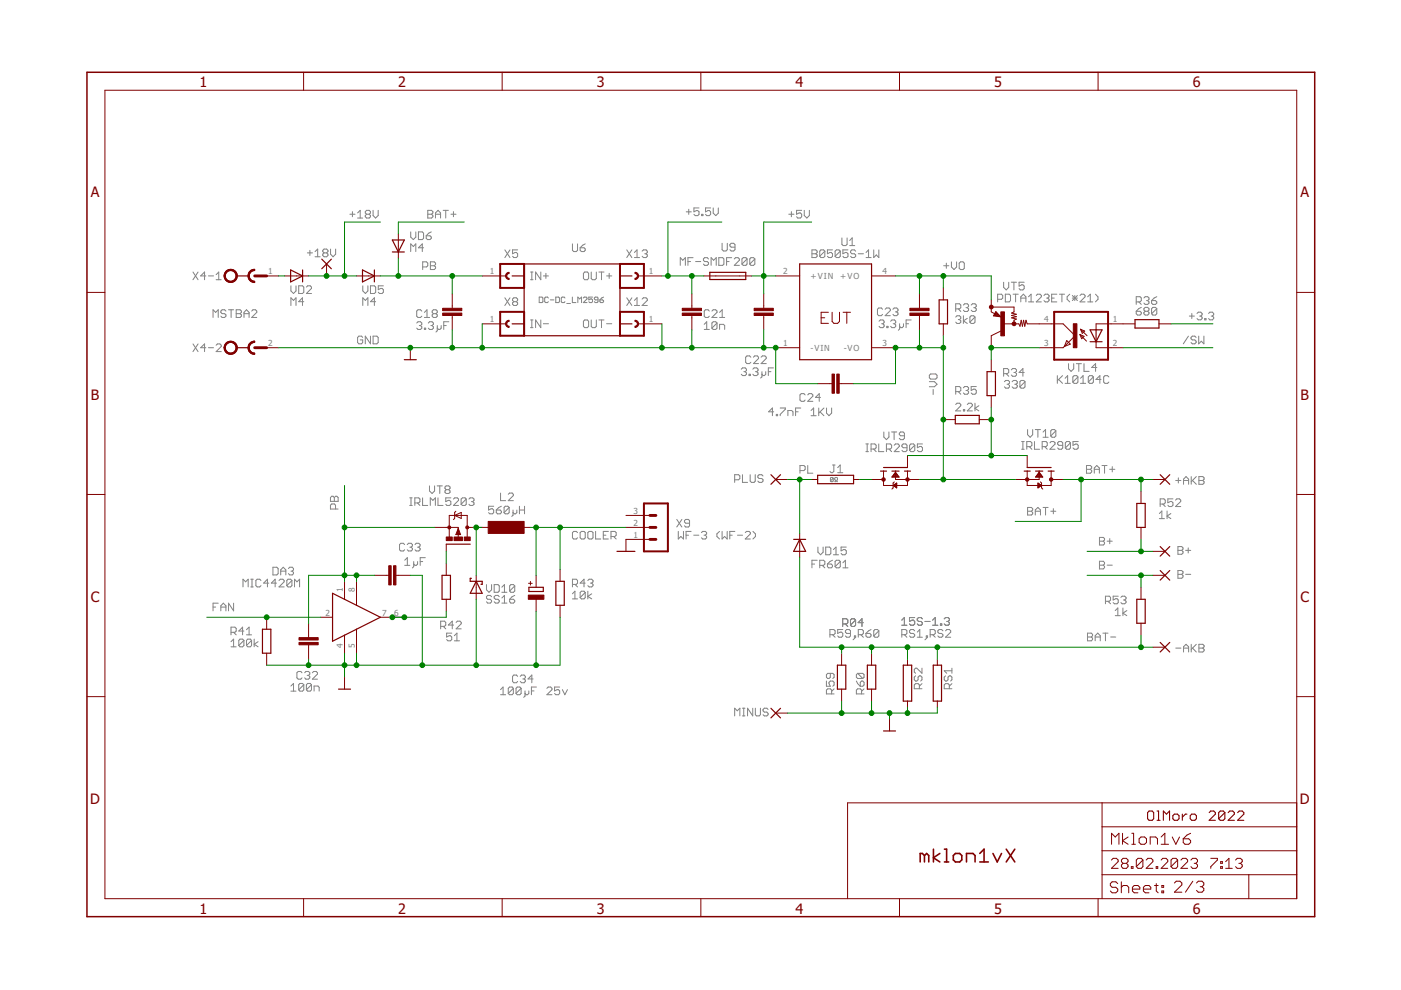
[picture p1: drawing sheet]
<svg xmlns="http://www.w3.org/2000/svg" width="297mm" height="210mm" viewBox="0 0 297 210" stroke-linecap="round" stroke-linejoin="round" font-family="sans-serif">
<defs><g id="words">
<g font-size="3.7" fill="#800000">
<text x="42.3" y="18.5">1</text>
<text x="84.4" y="18.5">2</text>
<text x="126.5" y="18.5">3</text>
<text x="168.7" y="18.5">4</text>
<text x="210.8" y="18.5">5</text>
<text x="252.9" y="18.5">6</text>
<text x="19.2" y="41.9">A</text>
<text x="275.7" y="41.9">A</text>
<text x="19.3" y="84.7">B</text>
<text x="275.8" y="84.7">B</text>
<text x="19.2" y="127.6">C</text>
<text x="275.7" y="127.6">C</text>
<text x="19.1" y="170.4">D</text>
<text x="275.6" y="170.4">D</text>
<text x="42.3" y="193.7">1</text>
<text x="84.4" y="193.7">2</text>
<text x="126.5" y="193.7">3</text>
<text x="168.7" y="193.7">4</text>
<text x="210.8" y="193.7">5</text>
<text x="252.9" y="193.7">6</text>
</g>
<g font-size="2.1" fill="#808080">
<text x="56.9" y="58.1">1</text>
<text x="103.8" y="58.1">1</text>
<text x="137.6" y="58.1">1</text>
<text x="166" y="58.1">2</text>
<text x="171.9" y="59.3">+VIN +VO</text>
<text x="187.1" y="58.1">4</text>
<text x="103.8" y="68.3">1</text>
<text x="137.6" y="68.3">1</text>
<text x="221.4" y="68.3">4</text>
<text x="235.9" y="68.3">1</text>
<text x="56.9" y="73.4">2</text>
<text x="166" y="73.4">1</text>
<text x="171.9" y="74.5">-VIN</text>
<text x="178.9" y="74.5">-VO</text>
<text x="187.1" y="73.4">3</text>
<text x="221.4" y="73.4">3</text>
<text x="235.9" y="73.4">2</text>
<text x="134.3" y="108.9">3</text>
<text x="134.3" y="111.5">2</text>
<text x="134.3" y="114">1</text>
<text x="72.7" y="125.4" transform="rotate(-90 72.7 125.4)">1</text>
<text x="75.2" y="125.4" transform="rotate(-90 75.2 125.4)">8</text>
<text x="69" y="130.5">2</text>
<text x="81" y="130.5">7</text>
<text x="83.6" y="130.5">6</text>
<text x="72.7" y="137.5" transform="rotate(-90 72.7 137.5)">4</text>
<text x="75.2" y="137.5" transform="rotate(-90 75.2 137.5)">5</text>
</g>
</g></defs>
<g fill="none" stroke="#808080" stroke-width=".21">
<path d="M40.9 57.7l1.1 1.6M42 57.7l-1.1 1.6M43.6 58.5h-1.1l.9-.8v1.6M44.2 58.5h1.1M45.8 58.2l.6-.5v1.6M45.8 59.3h1.1M65.2 53.6h1.1M65.7 53.1v1.1M66.8 53.3l.6-.5v1.6M66.8 54.4h1.1M68.7 53.6h.6M68.7 53.6l-.3 .3v.3l.3 .2h.6l.2-.2v-.3l-.2-.3"/>
<path d="M68.7 53.6l-.3-.3v-.2l.3-.3h.6l.2 .3v.2l-.2 .3M70.1 52.8v1.1l.5 .5 .6-.5v-1.1M74.2 45.4h1.1M74.7 44.9v1.1M75.8 46.2h1.1M75.8 45.1l.6-.5v1.6M77.7 45.4l-.3-.3v-.2l.3-.3h.6l.2 .3v.2l-.2 .3M77.7 45.4l-.3 .3v.3l.3 .2h.6l.2-.2v-.3l-.2-.3M77.7 45.4h.6M79.1 44.6v1.1l.5 .5 .6-.5v-1.1M87.1 49.2v1.1l.5 .5 .6-.5v-1.1M87.1 53.3v-1.6l.5 .6 .6-.6v1.6"/>
<path d="M88.7 49.2h.8l.3 .2v1.1l-.3 .3h-.8zM89.6 56.6h.8l.3-.3v-.5l-.3-.3h-.8v1.6M89.8 52.5h-1.1l.8-.8v1.6M90.4 50h.8l.2 .3v.2l-.2 .3h-.6l-.2-.3zM90.7 44.6h.8l.3 .3v.2l-.3 .3 .3 .3v.3l-.3 .2h-.8zM90.7 45.4h.8M91.2 55.5h.9l.3 .3v.3l-.3 .2 .3 .3v.3l-.3 .2h-.9zM91.2 56.3h.9M91.4 49.2l-.5 .2-.5 .6M92.3 46.2v-1.1l.6-.5 .5 .5v1.1M92.3 45.4h1.1M94 44.6h1.1"/>
<path d="M94.5 44.6v1.6M95.6 45.4h1.1M96.1 44.9v1.1M107 53l1.1 1.6M108.1 53l-1.1 1.6M109.7 53h-1v.8l.5-.3h.3l.2 .3v.5l-.2 .3h-.6l-.2-.3M112.5 59.3h.5M112.5 57.7h.5M112.8 57.7v1.6M114.7 57.7v1.6l-1.1-1.6v1.6M115.2 58.5h1.1M115.7 58v1"/>
<path d="M121.4 51.7v1.4l.2 .2h.6l.2-.2v-1.4M123 52.5h.8l.3 .3v.3l-.3 .2h-.5l-.3-.2zM123.7 58l.3-.3h.5l.3 .3v1l-.3 .3h-.5l-.3-.3zM124.1 51.7l-1.1 .8M125.3 57.7v1.3l.3 .3h.6l.2-.3v-1.3M127 57.7h1.1M127.5 57.7v1.6M128.6 58.5h1.1M129.2 58v1M132.9 53l1.1 1.6M134 53l-1.1 1.6M134.5 54.6h1.1"/>
<path d="M134.5 53.5l.6-.5v1.6M136.1 53.3l.3-.3h.6l.2 .3v.2l-.2 .3M136.7 53.8h.3M137 53.8l.2 .3v.2l-.2 .3h-.6l-.3-.3M144.2 56.3v-1.7l.6 .6 .5-.6v1.7M145.5 44.9h1.1M145.9 55.5h.5M146 44.4v1M146.9 54.6h-1v1.7M147.5 55.5h1.1M148.2 44.1h-1.1v.8l.6-.3h.2l.3 .3v.5l-.3 .3h-.5l-.3-.3M148.8 45.4h.2v.3h-.2z"/>
<path d="M150.2 54.9l-.3-.3h-.5l-.3 .3v.3l.3 .3h.5l.3 .2v.3l-.3 .3h-.5l-.3-.3M150.7 44.1h-1.1v.8l.5-.3h.3l.3 .3v.5l-.3 .3h-.5l-.3-.3M150.8 56.3v-1.7l.5 .6 .5-.6v1.7M151.2 44.1v1.1l.6 .5 .5-.5v-1.1M152.4 54.6h.8l.3 .3v1.1l-.3 .3h-.8zM153.1 51.6v1.3l.3 .3h.5l.3-.3v-1.3M154.1 55.5h.5M155.1 54.6h-1v1.7M155.7 54.9l.3-.3h.5l.3 .3v.3l-1.1 1.1h1.1M155.8 52.4h-.8l-.3-.3v-.2l.3-.3h.6l.2 .3v1l-.2 .3h-.6l-.3-.3M158.4 54.9l-1.1 1.1M158.4 54.9l-.3-.3h-.5l-.3 .3v1.1"/>
<path d="M158.4 54.9v1.1l-.3 .3h-.5l-.3-.3M160 54.9l-1 1.1M160 54.9l-.2-.3h-.6l-.2 .3v1.1M160 54.9v1.1l-.2 .3h-.6l-.2-.3M167.2 45.4h1.1M167.8 44.9v1.1M170 44.6h-1.1v.8l.5-.3h.3l.3 .3v.6l-.3 .2h-.6l-.2-.2M170.5 44.6v1.1l.6 .5 .5-.5v-1.1M172.1 53h.9l.2 .3v.2l-.2 .3 .2 .3v.2l-.2 .3h-.9zM172.1 53.8h.9M174.9 53.3l-.3-.3h-.5l-.3 .3v1M174.9 53.3v1l-.3 .3h-.5l-.3-.3"/>
<path d="M174.9 53.3l-1.1 1M176.5 53h-1.1v.8l.6-.3h.2l.3 .3v.5l-.3 .3h-.5l-.3-.3M178.2 53.3l-.3-.3h-.6l-.2 .3v1M178.2 53.3v1l-.3 .3h-.6l-.2-.3M178.2 53.3l-1.1 1M178.5 50.4v1.4l.3 .3h.5l.3-.3v-1.4M179.8 53h-1.1v.8l.5-.3h.3l.3 .3v.5l-.3 .3h-.5l-.3-.3M180.1 52.1h1.1M180.1 51l.6-.6v1.7M181.4 53.3l-.3-.3h-.5l-.3 .3v.2l.3 .3h.5l.3 .3v.2l-.3 .3h-.5l-.3-.3M182 53.8h1.1M183.6 54.6h1.1"/>
<path d="M183.6 53.5l.5-.5v1.6M185.3 53v1.6l.5-.5 .5 .5v-1.6M200.1 56.3h1.1M200.6 55.8v1.1M201.7 55.5v1.1l.6 .5 .5-.5v-1.1M203.6 55.5h.6l.2 .3v1.1l-.2 .2h-.6l-.2-.2v-1.1zM212.8 59.8v1.1l.5 .6 .6-.6v-1.1M214.4 59.8h1.1M215 59.8v1.7M217.1 59.8h-1v.9l.5-.3h.3l.2 .3v.5l-.2 .3h-.6l-.2-.3M40.9 72.9l1.1 1.6M42 72.9l-1.1 1.6"/>
<path d="M43.6 73.7h-1.1l.9-.8v1.6M44.2 73.7h1.1M45.2 67.3v-1.6l.5 .5 .6-.5v1.6M45.8 73.2l.3-.3h.5l.3 .3v.3l-1.1 1h1.1M47.9 66l-.3-.3h-.5l-.3 .3v.2l.3 .3h.5l.3 .3v.2l-.3 .3h-.5l-.3-.3M48.5 65.7h1M49 65.7v1.6M50.1 65.7h.8l.3 .3v.2l-.3 .3 .3 .3v.2l-.3 .3h-.8zM50.1 66.5h.8M51.7 67.3v-1.1l.6-.5 .5 .5v1.1M51.7 66.5h1.1M53.4 66l.2-.3h.6l.2 .3v.2l-1 1.1h1"/>
<path d="M61.7 60.6v1.1l.5 .5 .6-.5v-1.1M61.7 64.8v-1.7l.5 .6 .6-.6v1.7M63.3 60.6h.8l.3 .3v1.1l-.3 .2h-.8zM64.4 64h-1.1l.8-.9v1.7M65 60.9l.2-.3h.6l.2 .3v.3l-1 1h1M76.9 71.5l-.3-.2h-.5l-.3 .2v1.1l.3 .3h.5l.3-.3v-.5h-.5M76.9 60.6v1.1l.6 .5 .5-.5v-1.1M76.9 64.8v-1.7l.6 .6 .5-.6v1.7M78.5 60.6h.9l.3 .3v1.1l-.3 .2h-.9zM78.5 71.3v1.6l-1.1-1.6v1.6M79.1 71.3h.8l.3 .2v1.1l-.3 .3h-.8zM79.7 64h-1.2l.9-.9v1.7"/>
<path d="M81.3 60.6h-1.1v.8l.5-.2h.3l.3 .2v.6l-.3 .2h-.5l-.3-.2M88.3 68.5l.3-.3h.6l.2 .3v.3l-.2 .2M88.9 69h.3M89.2 69l.2 .3v.3l-.2 .2h-.6l-.3-.2M89.4 66l-.2-.3h-.6l-.3 .3v1l.3 .3h.6l.2-.3M90 69.6h.3v.2h-.3zM90 67.3h1.1M90 66.2l.5-.5v1.6M90.8 68.5l.3-.3h.5l.3 .3v.3l-.3 .2M91.4 69h.2M91.6 69l.3 .3v.3l-.3 .2h-.5l-.3-.2M91.9 66.5l-.3-.3v-.2l.3-.3h.5l.3 .3v.2l-.3 .3"/>
<path d="M91.9 66.5l-.3 .3v.2l.3 .3h.5l.3-.3v-.2l-.3-.3M91.9 66.5h.5M92.7 69v1.1l-.3 .3M93.5 69v.6l-.2 .2h-.3l-.3-.2M94.1 69h.5M95.2 68.2h-1.1v1.6M107 63.1l1.1 1.7M108.1 63.1l-1.1 1.7M108.9 64h.6M108.9 64l-.2 .2v.3l.2 .3h.6l.2-.3v-.3l-.2-.2M108.9 64l-.2-.3v-.3l.2-.3h.6l.2 .3v.3l-.2 .3M112.5 67.8h.5"/>
<path d="M112.5 69.5h.5M112.8 67.8v1.7M114.3 63h.6l.2 .2v.8l-.2 .2h-.6zM114.7 67.8v1.7l-1.1-1.7v1.7M115.2 68.6h1.1M116.3 63.2l-.2-.2h-.4l-.2 .2v.8l.2 .2h.4l.2-.2M116.7 63.6h.7M117.8 63h.6l.2 .2v.8l-.2 .2h-.6zM119.8 63.2l-.2-.2h-.4l-.2 .2v.8l.2 .2h.4l.2-.2M120.2 64.3h.7M121.3 63v1.2h.8M122.5 64.2v-1.2l.4 .4 .4-.4v1.2"/>
<path d="M123.7 63.2l.2-.2h.4l.2 .2v.2l-.8 .8h.8M124 67.8h.5l.3 .3v1.1l-.3 .3h-.5l-.3-.3v-1.1zM125.3 67.8v1.4l.3 .3h.6l.2-.3v-1.4M125.6 63h-.8v.6l.4-.2 .4 .2v.4l-.2 .2h-.4l-.2-.2M126.8 63.6h-.6l-.2-.2 .2-.4h.4l.2 .2v.8l-.2 .2h-.4l-.2-.2M127 67.8h1.1M127.2 63.6h.6l.2 .4-.2 .2h-.4l-.2-.2zM127.5 67.8v1.7M128 63l-.8 .6M128.6 68.6h1.1M132.9 63.1l1.1 1.7M134 63.1l-1.1 1.7"/>
<path d="M134.5 64.8h1.1M134.5 63.7l.6-.6v1.7M136.1 63.4l.3-.3h.6l.2 .3v.3l-1.1 1.1h1.1M149.3 69.8h1.1M149.3 68.8l.5-.6v1.6M150.4 66l-.3-.3h-.5l-.3 .3v1l.3 .3h.5l.3-.3M150.9 66l.3-.3h.5l.3 .3v.2l-1.1 1.1h1.1M152 68.5v1.1l-.3 .2h-.5l-.3-.2M152 68.5l-.3-.3h-.5l-.3 .3v1.1M152 68.5l-1.1 1.1M152.6 69.8v-1h.8l.2 .2v.8M152.6 67.3h1"/>
<path d="M152.6 66.2l.5-.5v1.6M157.2 78.3l.2-.3h.6l.3 .3v.2l-.3 .3M157.7 78.8h.3M158 78.8l.3 .3v.3l-.3 .2h-.6l-.2-.2M158.8 79.4h.3v.2h-.3zM159.2 75.7l-.3-.2h-.5l-.3 .2v1.1l.3 .3h.5l.3-.3M159.6 78.3l.3-.3h.5l.3 .3v.2l-.3 .3M159.7 75.7l.3-.2h.5l.3 .2v.3l-1.1 1.1h1.1M160.2 78.8h.2M160.4 78.8l.3 .3v.3l-.3 .2h-.5l-.3-.2M161.4 75.7l.2-.2h.6l.3 .2v.3l-1.1 1.1h1.1M161.5 78.8v1.1l-.2 .3"/>
<path d="M162.3 78.8v.6l-.2 .2h-.3l-.3-.2M162.9 78.8h.5M164 78h-1.1v1.6M186.4 68.1l.2-.3h.6l.3 .3v.3l-.3 .2M186.9 68.6h.3M187.1 65.6l-.2-.3h-.6l-.3 .3v1.1l.3 .2h.6l.2-.2M187.2 68.6l.3 .3v.3l-.3 .3h-.6l-.2-.3M187.7 65.6l.2-.3h.6l.3 .3v.2l-1.1 1.1h1.1M188 69.2h.3v.3h-.3zM188.8 68.1l.3-.3h.6l.2 .3v.3l-.2 .2M189.3 65.6l.3-.3h.5l.3 .3v.2l-.3 .3M189.4 68.6h.3"/>
<path d="M189.7 68.6l.2 .3v.3l-.2 .3h-.6l-.3-.3M189.8 66.1h.3M190.1 66.1l.3 .3v.3l-.3 .2h-.5l-.3-.2M190.7 68.6v1.1l-.2 .3M191.6 68.6v.6l-.3 .3h-.3l-.3-.3M192.1 68.6h.5M193.2 67.8h-1.1v1.7M197.3 79.3h1.1l.3 .3v.5l-.3 .3h-1.1l-.3-.3v-.5zM202.6 65.5h.8l.3-.3v-.5l-.3-.3h-.8v1.6M202.6 67.2l.3-.2h.5l.3 .2v.3l-.3 .3M203.2 67.8h.2M203.2 65.5l.5 .5"/>
<path d="M203.4 67.8l.3 .2v.3l-.3 .3h-.5l-.3-.3M204.3 67v1.6M204.3 64.7l.2-.3h.6l.3 .3v.3l-.3 .2M204.8 65.2h.3M205.1 67.5l-.8 .5 .8 .6M205.1 65.2l.3 .3v.3l-.3 .2h-.6l-.2-.2M205.9 64.7l.3-.3h.5l.3 .3v.3l-.3 .2M206.4 65.2h.3M206.7 67.2v1.1l-.3 .3h-.5l-.3-.3M206.7 67.2l-.3-.2h-.5l-.3 .2v1.1M206.7 67.2l-1.1 1.1M206.7 65.2l.3 .3v.3l-.3 .2h-.5l-.3-.2"/>
<path d="M211.5 63.5h.8l.3-.3v-.5l-.3-.3h-.8v1.6M212.8 79.2h.8l.3-.2v-.6l-.3-.3h-.8v1.7M213.1 62.4h.9l.2 .3v1l-.2 .3h-.9zM213.3 79.2l.6 .6M214.4 78.4l.3-.3h.5l.3 .3v.3l-.3 .3M214.8 62.4h1.1M215 79h.2M215.2 79l.3 .2v.3l-.3 .3h-.5l-.3-.3M215.3 62.4v1.6M216.4 64v-1.1l.6-.5 .5 .5v1.1M216.4 63.2h1.1M217.1 79h-1l.8-.9v1.7"/>
<path d="M218.1 64h1.1M218.1 62.9l.5-.5v1.6M219.7 62.7l.3-.3h.5l.3 .3v.2l-1.1 1.1h1.1M221.3 62.7l.3-.3h.5l.3 .3v.2l-.3 .3M221.9 63.2h.2M222.1 63.2l.3 .3v.2l-.3 .3h-.5l-.3-.3M223 63.2h.5M224.1 62.4h-1.1v1.6h1.1M224.2 79.7v1.6M224.6 62.4h1.1M225.1 62.4v1.6M225.3 79.7l-1.1 1"/>
<path d="M226.5 77.1v1.1l.6 .5 .5-.5v-1.1M226.8 62.4l-.5 .5v.6l.5 .5M227.4 63.2h1M227.4 62.7l1 1M227.9 62.7v1M228.2 77.1h1.1M228.4 62.7l-1 1M228.5 79.9v1.1l-.2 .3h-.6l-.2-.3M228.5 79.9l-.2-.2h-.6l-.2 .2v1.1M228.5 79.9l-1 1.1M228.7 77.1v1.6M229 62.7l.3-.3h.5l.3 .3v.2l-1.1 1.1h1.1"/>
<path d="M229.8 77.1v1.6h1.1M230.6 64h1.1M230.6 62.9l.6-.5v1.6M231.8 79.9v1.1l-.3 .3h-.5l-.3-.3M231.8 79.9l-.3-.2h-.5l-.3 .2v1.1M231.8 79.9l-1.1 1.1M232.3 62.4l.5 .5v.6l-.5 .5M232.6 77.9h-1.1l.8-.8v1.6M235.1 79.9l-.3-.2h-.5l-.3 .2v1.1l.3 .3h.5l.3-.3M240.9 64h.8l.3-.3v-.5l-.3-.3h-.8v1.6M240.9 66h.8l.3 .3v.2l-.3 .3h-.5l-.3-.3zM241.4 64l.6 .5"/>
<path d="M242 65.2l-.6 .2-.5 .6M242.5 63.2l.3-.3h.5l.3 .3v.3l-.3 .2M242.8 66l-.3 .3v.2l.3 .3h.5l.3-.3v-.2l-.3-.3M242.8 66h.5M242.8 66l-.3-.3v-.3l.3-.2h.5l.3 .2v.3l-.3 .3M243.1 63.7h.2M243.3 63.7l.3 .3v.3l-.3 .2h-.5l-.3-.2M244.2 63.7h.8l.3 .3v.3l-.3 .2h-.6l-.2-.2zM245.3 65.4v1.1l-.3 .3h-.6l-.2-.3M245.3 65.4l-.3-.2h-.6l-.2 .2v1.1M245.3 65.4l-1.1 1.1M245.3 62.9l-.6 .3-.5 .5"/>
<path d="M252 71.3l-1.1 1.6M252.2 67h1M252.7 66.5v1M253.6 71.5l-.3-.2h-.5l-.3 .2v.3l.3 .3h.5l.3 .2v.3l-.3 .3h-.5l-.3-.3M253.8 66.5l.3-.3h.5l.3 .3v.2l-.3 .3M254.1 71.3v1.6l.6-.6 .5 .6v-1.6M254.3 67h.3M254.6 67l.3 .3v.2l-.3 .3h-.5l-.3-.3M255.4 67.5h.3v.3h-.3zM256.2 66.5l.3-.3h.5l.3 .3v.2l-.3 .3M256.8 67h.2M257 67l.3 .3v.2l-.3 .3h-.5l-.3-.3"/>
<path d="M164 87.3h-1l.8-.8v1.6M164.6 87.9h.3v.2h-.3zM165.4 86.5h1.1v.3l-1.1 1.1v.2M167 88.1v-1.1h.9l.2 .3v.8M168.7 87.3h.5M169.6 99.8h.8l.3-.3v-.5l-.3-.3h-.8v1.6M169.8 86.5h-1.1v1.6M170.7 83.7l-.3-.2h-.5l-.3 .2v1.1l.3 .3h.5l.3-.3M171.3 83.7l.2-.2h.6l.2 .2v.3l-1 1.1h1M171.3 98.7v1.6h1M172 88.1h1M172 87l.5-.5v1.6"/>
<path d="M173.6 86.5v1.6M173.9 87.3l.8 .8M174 84.3h-1.1l.8-.8v1.6M174.7 86.5l-1.1 1.1M175.2 86.5v1.1l.6 .5 .5-.5v-1.1M176.5 98.6h.6M176.8 98.6v1.3l-.3 .3h-.3l-.2-.3M177.6 99.1l.5-.5v1.6M183.6 94.1h.5M183.6 95.8h.5M183.9 94.1v1.7M184.7 95.2h.8l.3-.3v-.5l-.3-.3h-.8v1.7"/>
<path d="M185.2 95.2l.6 .6M186.3 94.1v1.7h1.1M187.4 91.6v1.1l.5 .5 .6-.5v-1.1M187.9 95.2h.9l.2-.3v-.5l-.2-.3h-.9v1.7M188.5 95.2l.5 .6M189 91.6h1.1M189.6 91.6v1.6M189.6 94.4l.3-.3h.5l.3 .3v.3l-1.1 1.1h1.1M191.7 92.4h-.8l-.2-.3v-.2l.2-.3h.6l.2 .3v1l-.2 .3h-.6l-.2-.3M192.3 94.9h-.8l-.3-.2v-.3l.3-.3h.5l.3 .3v1.1l-.3 .3h-.5l-.3-.3M194 94.4l-.3-.3h-.6l-.3 .3v1.1M194 94.4v1.1l-.3 .3h-.6l-.3-.3"/>
<path d="M194 94.4l-1.2 1.1M195.6 94.1h-1.1v.8l.5-.2h.3l.3 .2v.6l-.3 .3h-.5l-.3-.3M197 80.9h1.1l.6 .6-.6 .5h-1.1M197.8 82.6v1.1M202.6 85.8l.3-.3h.5l.3 .3v.2l-1.1 1.1h1.1M202.6 83h.8l.3-.2v-.6l-.3-.2h-.8v1.6M203.2 83l.5 .6M204.3 86.8h.2v.3h-.2zM204.3 82.2l.2-.2h.6l.3 .2v.3l-.3 .3M204.8 82.8h.3M205.1 85.8l.3-.3h.5l.3 .3v.2l-1.1 1.1h1.1M205.1 82.8l.3 .2v.3l-.3 .3h-.6l-.2-.3"/>
<path d="M206.7 85.5v1.6M207 82h-1.1v.8l.5-.3h.3l.3 .3v.5l-.3 .3h-.5l-.3-.3M207.5 86l-.8 .6 .8 .5M213 80.9l.2-.2h.6l.2 .2v.3l-.2 .3M213.5 81.5h.3M213.8 81.5l.2 .2v.3l-.2 .3h-.6l-.2-.3M214.6 80.9l.3-.2h.5l.3 .2v.3l-.3 .3M215.1 81.5h.3M215.4 81.5l.3 .2v.3l-.3 .3h-.5l-.3-.3M216.6 95.2h.5M216.6 93.6h.5M216.9 93.6v1.6"/>
<path d="M217.3 80.9l-.3-.2h-.5l-.3 .2v1.1M217.3 80.9v1.1l-.3 .3h-.5l-.3-.3M217.3 80.9l-1.1 1.1M217.7 94.7h.8l.3-.3v-.5l-.3-.3h-.8v1.6M217.9 91.1v1.1l.5 .5 .5-.5v-1.1M218.2 94.7l.6 .5M219.3 93.6v1.6h1.1M219.5 91.1h1.1M220 91.1v1.6M221 94.7h.8l.2-.3v-.5l-.2-.3h-.8v1.6M221.1 91.6l.6-.5v1.6M221.1 92.7h1.1"/>
<path d="M221.5 94.7l.5 .5M222.6 93.9l.3-.3h.5l.3 .3v.2l-1.1 1.1h1.1M223.9 91.4l-.3-.3h-.5l-.3 .3v1M223.9 91.4v1l-.3 .3h-.5l-.3-.3M223.9 91.4l-1.1 1M224.5 80.5l.8 .8M225.3 94.4h-.8l-.3-.3v-.2l.3-.3h.5l.3 .3v1.1l-.3 .2h-.5l-.3-.2M225.8 80.2l.6-.5v1.6M225.8 81.3h1.1M226.9 93.9v1.1l-.2 .2h-.6l-.2-.2M226.9 93.9l-.2-.3h-.6l-.2 .3v1.1M226.9 93.9l-1 1.1"/>
<path d="M228.6 93.6h-1.1v.8l.5-.3h.3l.3 .3v.6l-.3 .2h-.5l-.3-.2M229.1 81.3h1.1M229.1 80.2l.5-.5v1.6M230.4 98.7h.8l.3 .3v.2l-.3 .3 .3 .3v.3l-.3 .2h-.8zM230.4 99.5h.8M232 99.5h1.1M233.4 80.5h-1l.8-.8v1.6M233.6 98.7h1.1M234.2 98.7v1.6M235.3 99.5h1.1M235.8 99v1.1M70.1 105.5l.2-.3h.3l.3 .3 .2-.3h.3l.3 .3v.8h-1.6z"/>
<path d="M70.9 105.5v.8M71.1 107.9v-.8l-.2-.3h-.6l-.2 .3v.8h1.6M85.8 115.5l-.3-.3h-.5l-.3 .3v1.1l.3 .2h.5l.3-.2M85.8 118.8l.6-.6v1.7M85.8 119.9h1.1M86.3 115.5l.3-.3h.6l.2 .3v.2l-.2 .3M86.9 107.2h.5M86.9 105.6h.5M86.9 116h.3M87.1 105.6v1.6M87.2 116l.2 .3v.3l-.2 .2h-.6l-.3-.2M87.7 119.1v1l-.3 .3"/>
<path d="M87.9 106.6h.9l.2-.2v-.6l-.2-.2h-.9v1.6M88 115.5l.2-.3h.6l.3 .3v.2l-.3 .3M88.5 106.6l.5 .6M88.5 116h.3M88.5 119.1v.5l-.2 .3h-.3l-.3-.3M88.8 116l.3 .3v.3l-.3 .2h-.6l-.2-.2M89.1 119.1h.5M89.6 105.6v1.6h1.1M90.2 118.2h-1.1v1.7M91.1 103v1.1l.5 .5 .5-.5v-1.1M91.2 107.2v-1.6l.6 .5 .5-.5v1.6M92.7 103h1.1"/>
<path d="M92.9 105.6v1.6h1M93.2 103v1.6M94.6 103.8l-.3-.3v-.2l.3-.3h.5l.3 .3v.2l-.3 .3M94.6 103.8l-.3 .3v.3l.3 .2h.5l.3-.2v-.3l-.3-.3M94.6 103.8h.5M95.6 105.6h-1.1v.8l.5-.3h.3l.3 .3v.5l-.3 .3h-.5l-.3-.3M96.1 105.8l.3-.2h.5l.3 .2v.3l-1.1 1.1h1.1M98.8 105.8v1.1l-.2 .3h-.6l-.2-.3M98.8 105.8l-.2-.2h-.6l-.2 .2v1.1M98.8 105.8l-1 1.1M99.4 105.8l.3-.2h.5l.3 .2v.3l-.3 .3M99.9 106.4h.3"/>
<path d="M100.2 106.4l.3 .2v.3l-.3 .3h-.5l-.3-.3M104.7 107.3h-1.1v.8l.5-.2h.3l.3 .2v.6l-.3 .2h-.5l-.3-.2M105.2 108.1h.8l.3 .3v.3l-.3 .2h-.5l-.3-.2zM106.1 104.5v1.7h1.1M106.3 107.3l-.5 .3-.6 .5M107.8 104.8l.2-.3h.6l.2 .3v.3l-1 1.1h1M107.9 107.6l-.2-.3h-.6l-.2 .3v1.1M107.9 107.6v1.1l-.2 .2h-.6l-.2-.2M107.9 107.6l-1 1.1M108.8 108.1v1.1l-.3 .3M109.6 108.1v.6l-.3 .2h-.2l-.3-.2M110.1 108.1h1.1"/>
<path d="M110.1 107.3v1.6M111.2 107.3v1.6M122.4 112.9l-.2-.2h-.6l-.2 .2v1.1l.2 .3h.6l.2-.3M123 112.9l.3-.2h.5l.3 .2v1.1l-.3 .3h-.5l-.3-.3zM124.6 112.9l.3-.2h.6l.2 .2v1.1l-.2 .3h-.6l-.3-.3zM126.3 112.7v1.6h1.1M127.9 113.5h.6M129 112.7h-1.1v1.6h1.1M129.5 113.7h.9l.2-.2v-.6l-.2-.2h-.9v1.6M130.1 113.7l.5 .6M143.5 110.1l1.1 1.6M143.8 112.7v1.6l.6-.6 .5 .6v-1.6"/>
<path d="M144.6 110.1l-1.1 1.6M145.5 113.5h.5M146.2 110.9h-.8l-.3-.2v-.3l.3-.3h.5l.3 .3v1.1l-.3 .2h-.5l-.3-.2M146.5 112.7h-1v1.6M147.1 113.5h1.1M148.7 112.9l.3-.2h.5l.3 .2v.3l-.3 .3M149.3 113.5h.2M149.5 113.5l.3 .2v.3l-.3 .3h-.5l-.3-.3M152.5 112.7l-.5 .5v.5l.5 .6M153.1 112.7v1.6l.5-.6 .6 .6v-1.6M154.7 113.5h.6M155.8 101.7h.8l.3-.2v-.6l-.3-.3h-.8v1.7"/>
<path d="M155.8 112.7h-1.1v1.6M156.4 113.5h1M157.4 100.6v1.7h1.1M158 112.9l.3-.2h.5l.3 .2v.3l-1.1 1.1h1.1M159 100.6v1.4l.3 .3h.6l.2-.3v-1.4M159.6 112.7l.6 .5v.5l-.6 .6M161.8 100.9l-.3-.3h-.5l-.3 .3v.3l.3 .3h.5l.3 .2v.3l-.3 .3h-.5l-.3-.3M172.1 119.6h.6M173.2 118.8h-1.1v1.6M173.4 116v1.1l.6 .5 .5-.5v-1.1M173.8 119.9h.8l.3-.3v-.6l-.3-.2h-.8v1.6M174.3 119.9l.6 .5"/>
<path d="M175.1 116h.8l.2 .2v1.1l-.2 .3h-.8zM175.4 119.6h.8l.3 .3v.2l-.3 .3h-.5l-.3-.3zM176.5 118.8l-.5 .2-.6 .6M176.7 101.4l-.6 .6M176.7 101.4l-.5-.2-.1 .2v.6M176.7 101.4v.6l-.2 .1-.4-.1M176.7 117.6h1.1M176.7 116.5l.5-.5v1.6M177 102.1h.1l-.1-.4 .1-.5 .5 .2-.2 .4v.3h.2M177.6 100.2h1.1M178.2 119l-.3-.2h-.6l-.2 .2v1.1M178.2 119v1.1l-.3 .3h-.6l-.2-.3"/>
<path d="M178.2 119l-1.1 1.1M178.7 119.3l.5-.5v1.6M179.4 116h-1.1v.8l.6-.3h.3l.2 .3v.5l-.2 .3h-.6l-.3-.3M217.9 107.6h.8l.2 .2v.3l-.2 .3 .2 .3v.2l-.2 .3h-.8zM217.9 108.4h.8M219.5 108.4h1.1M219.5 109.2v-1.1l.5-.5 .6 .5v1.1M221.1 107.6h1.1M221.7 107.6v1.6M222.8 108.4h1.1M223.3 107.8v1.1M232 100.3v-1.1l.5-.5 .6 .5v1.1"/>
<path d="M233.1 119.8h.8M233.1 113.9h.8l.3 .3v.3l-.3 .2 .3 .3v.3l-.3 .2h-.8zM233.1 119h.8l.3 .3v.2l-.3 .3 .3 .3v.3l-.3 .2h-.8zM233.1 114.7h.8M234.7 119.8h1.1M234.7 114.7h1.1M235.3 114.2v1.1M245.8 108.9l.5-.5v1.6M245.8 110h1.1M246 106.9h.8l.3-.3v-.6l-.3-.2h-.8v1.6M246.5 106.9l.6 .5M247.4 108.4v1.6"/>
<path d="M248.2 108.9l-.8 .5 .8 .6M248.7 105.8h-1.1v.8l.6-.3h.2l.3 .3v.5l-.3 .3h-.5l-.3-.3M249.2 106l.3-.2h.6l.2 .2v.3l-1.1 1.1h1.1M249.3 101.9h1.1M249.7 115.9h.8l.3 .3v.2l-.3 .3 .3 .3v.2l-.3 .3h-.8zM249.7 116.7h.8M249.8 101.3v1.1M250.9 101.9h1.1M250.9 102.7v-1.1l.6-.6 .5 .6v1.1M251.4 116.7h1.1M251.9 116.2v1M252.6 101v1.7"/>
<path d="M252.8 101.9l.8 .8M253.6 101l-1 1.1M254.2 101.9h.8M254.2 101h.8l.3 .3v.3l-.3 .3 .3 .2v.3l-.3 .3h-.8zM45.2 128.7h.5M46.3 127.9h-1.1v1.6M46.8 129.5v-1.1l.5-.5 .6 .5v1.1M46.8 128.7h1.1M49 136.1l.5-.6v1.6M49 137.1h1.1M49 134.1h.8l.3-.3v-.6l-.3-.2h-.8v1.6M49.5 127.9v1.6l-1-1.6v1.6"/>
<path d="M49.5 134.1l.6 .5M51.5 124.4v-1.6l.6 .6 .5-.6v1.6M51.7 135.8v1.1l-.3 .2h-.5l-.3-.2M51.7 135.8l-.3-.3h-.5l-.3 .3v1.1M51.7 135.8l-1.1 1.1M51.7 133.8h-1.1l.8-.8v1.6M52.3 133.5l.5-.5v1.6M52.3 134.6h1M53.2 124.4h.5M53.2 122.8h.5M53.3 135.8v1.1l-.2 .2h-.6l-.2-.2M53.3 135.8l-.2-.3h-.6l-.2 .3v1.1"/>
<path d="M53.3 135.8l-1 1.1M53.4 122.8v1.6M53.9 135.5v1.6M54.7 136.1l-.8 .5 .8 .5M55.3 123.1l-.2-.3h-.6l-.2 .3v1.1l.2 .2h.6l.2-.2M57 123.6h-1.1l.8-.8v1.6M57.9 120.3h.8l.3 .2v1.1l-.3 .3h-.8zM58.6 123.6h-1.1l.8-.8v1.6M59.2 123.1l.2-.3h.6l.2 .3v.3l-1 1h1M59.5 121.9v-1.1l.5-.5 .6 .5v1.1M59.5 121.1h1.1M61.2 120.5l.2-.2h.6l.2 .2v.3l-.2 .3"/>
<path d="M61.7 121.1h.3M61.9 123.1v1.1l-.3 .2h-.5l-.3-.2M61.9 123.1l-.3-.3h-.5l-.3 .3v1.1M61.9 123.1l-1.1 1.1M62 121.1l.2 .3v.2l-.2 .3h-.6l-.2-.3M62.4 124.4v-1.6l.6 .6 .5-.6v1.6M93.4 132.8h.8l.3-.3v-.5l-.3-.3h-.8v1.6M94 132.8l.5 .5M95.8 134.2h-1.1v.9l.8-.3 .3 .3v.5l-.3 .3h-.5l-.3-.3M96.2 132.5h-1.1l.8-.8v1.6M96.3 135.9h1.1M96.3 134.8l.6-.6v1.7"/>
<path d="M96.7 132l.3-.3h.5l.3 .3v.2l-1.1 1.1h1.1M103.1 124v1.1l.6 .5 .5-.5v-1.1M104.2 126.5l-.3-.3h-.5l-.3 .3v.3l.3 .3h.5l.3 .2v.3l-.3 .3h-.5l-.3-.3M104.8 124h.8l.3 .2v1.1l-.3 .3h-.8zM105.9 126.5l-.3-.3h-.5l-.3 .3v.3l.3 .3h.5l.3 .2v.3l-.3 .3h-.5l-.3-.3M106.4 127.9h1.1M106.4 126.8l.6-.6v1.7M106.4 124.5l.6-.5v1.6M106.4 125.6h1.1M108.1 127.1h.8l.2 .2v.3l-.2 .3h-.6l-.2-.3zM109.1 126.2l-.5 .3-.5 .6M109.1 124.2l-.2-.2h-.6l-.2 .2v1.1"/>
<path d="M109.1 124.2v1.1l-.2 .3h-.6l-.2-.3M109.1 124.2l-1 1.1M121.4 123.9h.8l.2-.3v-.5l-.2-.3h-.8v1.6M121.4 125.9l.5-.6v1.7M121.4 127h1M121.9 123.9l.5 .5M124.1 123.6h-1.1l.8-.8v1.6M124.1 125.6v1.1l-.3 .3h-.5l-.3-.3M124.1 125.6l-.3-.3h-.5l-.3 .3v1.1M124.1 125.6l-1.1 1.1M124.6 123.1l.3-.3h.6l.2 .3v.3l-.2 .2M124.6 125.3v1.7"/>
<path d="M125.2 123.6h.3M125.5 123.6l.2 .3v.3l-.2 .2h-.6l-.3-.2M125.5 125.9l-.9 .5 .9 .6M176 134.6h.8l.3-.3v-.5l-.3-.3h-.8v1.6M176.5 134.6l.6 .5M178.7 132.3h.8l.2-.3v-.5l-.2-.3h-.8v1.6M178.7 133.5h-1.1v.8l.5-.3h.3l.3 .3v.5l-.3 .3h-.5l-.3-.3M178.7 120.4h1.1M179.2 132.3l.5 .5M180.3 134.3h-.8l-.3-.3v-.2l.3-.3h.5l.3 .3v1l-.3 .3h-.5l-.3-.3M181.1 134.8h.3v.3h-.3zM181.4 131.5l-1.1 1"/>
<path d="M181.4 131.5v1l-.3 .3h-.5l-.3-.3M181.4 131.5l-.3-.3h-.5l-.3 .3v1M181.4 135.1l-.5 .6M182 134.6h.8l.2-.3v-.5l-.2-.3h-.8v1.6M182.5 134.6l.5 .5M183 132h-1.1l.9-.8v1.6M183.6 134.3h.8l.3 .3v.2l-.3 .3h-.5l-.3-.3zM184.7 133.5l-1.1 .8M186.3 133.8v1l-.2 .3h-.6l-.2-.3M186.3 133.8l-.2-.3h-.6l-.2 .3v1M186.3 133.8l-1 1M191.2 131.5l.5-.6v1.7"/>
<path d="M191.2 132.6h1.1M191.2 134.6h.8l.3-.3v-.5l-.3-.3h-.8v1.6M191.7 134.6l.6 .5M193.9 130.9h-1.1v.9l.6-.3h.3l.2 .3v.5l-.2 .3h-.6l-.3-.3M193.9 133.8l-.2-.3h-.6l-.3 .3v.2l.3 .3h.6l.2 .3v.2l-.2 .3h-.6l-.3-.3M194.5 135.1h1.1M194.5 134l.5-.5v1.6M195.6 131.2l-.3-.3h-.5l-.3 .3v.3l.3 .3h.5l.3 .2v.3l-.3 .3h-.5l-.3-.3M196.1 131.8h1.1M196.4 134.8h.3v.3h-.3zM196.7 135.1l-.6 .6M197.2 134.6h.8l.3-.3v-.5l-.3-.3h-.8v1.6"/>
<path d="M197.7 132.6h1.1M197.7 131.5l.6-.6v1.7M197.7 134.6l.6 .5M199.4 132.3h.3v.3h-.3zM199.9 133.8l-.3-.3h-.5l-.3 .3v.2l.3 .3h.5l.3 .3v.2l-.3 .3h-.5l-.3-.3M200.2 131.2l.3-.3h.5l.3 .3v.3l-.3 .3M200.5 133.8l.2-.3h.6l.3 .3v.2l-1.1 1.1h1.1M200.7 131.8h.3M201 131.8l.3 .2v.3l-.3 .3h-.5l-.3-.3M230.6 134.2h.8l.2 .3v.3l-.2 .3 .2 .2v.3l-.2 .3h-.8zM230.6 135.1h.8M232.2 135.1h1.1"/>
<path d="M232.2 135.9v-1.1l.5-.6 .6 .6v1.1M233.8 134.2h1.1M234.4 127.5h.8l.3-.3v-.5l-.3-.3h-.8v1.6M234.4 134.2v1.7M234.9 127.5l.6 .5M235.5 135.1h1.1M236.5 129.5l.5-.6v1.6M236.5 130.5h1M237.1 126.4h-1.1v.8l.6-.3h.2l.3 .3v.6l-.3 .2h-.5l-.3-.2M237.6 126.7l.3-.3h.6l.2 .3v.2l-.2 .3M238.1 128.9v1.6M238.2 127.2h.3"/>
<path d="M238.5 127.2l.2 .3v.3l-.2 .2h-.6l-.3-.2M238.9 129.5l-.8 .5 .8 .5M249.3 137.4h1.1M249.7 121h.8l.3 .2v.3l-.3 .3 .3 .2v.3l-.3 .3h-.8zM249.7 121.8h.8M250.9 138.2v-1.1l.6-.5 .5 .5v1.1M250.9 137.4h1.1M251.4 121.8h1.1M252.6 136.6v1.6M252.8 137.4l.8 .8M253.6 136.6l-1 1.1M254.2 136.6h.8l.3 .3v.2l-.3 .3 .3 .3v.3l-.3 .2h-.8z"/>
<path d="M254.2 137.4h.8M61.7 145.5l.5-.6v1.6M61.7 146.5h1.1M64 142.6l-.2-.2h-.6l-.3 .2v1.1l.3 .3h.6l.2-.3M64.4 145.2v1.1l-.3 .2h-.5l-.3-.2M64.4 145.2l-.3-.3h-.5l-.3 .3v1.1M64.4 145.2l-1.1 1.1M64.6 142.6l.3-.2h.5l.3 .2v.3l-.3 .3M65.1 143.2h.3M65.4 143.2l.3 .2v.3l-.3 .3h-.5l-.3-.3M66 145.2v1.1l-.2 .2h-.6l-.2-.2M66 145.2l-.2-.3h-.6l-.2 .3v1.1"/>
<path d="M66 145.2l-1 1.1M66.2 142.6l.3-.2h.5l.3 .2v.3l-1.1 1.1h1.1M66.6 146.5v-1h.8l.3 .2v.8M106.1 146.2l.6-.5v1.6M106.1 147.3h1.1M108.8 145.9v1.1l-.2 .3h-.6l-.2-.3M108.8 145.9l-.2-.2h-.6l-.2 .2v1.1M108.8 145.9l-1 1.1M109.7 143.4l-.2-.3h-.6l-.2 .3v1.1l.2 .3h.6l.2-.3M110.3 143.4l.3-.3h.5l.3 .3v.3l-.3 .3M110.5 145.9v1.1l-.3 .3h-.5l-.3-.3M110.5 145.9l-.3-.2h-.5l-.3 .2v1.1"/>
<path d="M110.5 145.9l-1.1 1.1M110.8 144h.3M111.1 144l.3 .2v.3l-.3 .3h-.5l-.3-.3M111.3 146.5v1.1l-.3 .2M112.1 146.5v.5l-.3 .3h-.2l-.3-.3M112.7 146.5h.5M113 144h-1l.8-.9v1.7M113.7 145.7h-1v1.6M116 145.9l.2-.2h.6l.2 .2v.3l-1 1.1h1M118.7 145.7h-1.1v.8l.5-.3h.3l.3 .3v.5l-.3 .3h-.5l-.3-.3M119.2 146.2l.6 1.1 .5-1.1M155.8 151.8v-1.6l.5 .5 .6-.5v1.6"/>
<path d="M157.4 151.8h.5M157.4 150.2h.5M157.7 150.2v1.6M159.6 150.2v1.6l-1.1-1.6v1.6M160.1 150.2v1.3l.3 .3h.6l.2-.3v-1.3M162.9 150.4l-.3-.2h-.5l-.3 .2v.3l.3 .3h.5l.3 .3v.2l-.3 .3h-.5l-.3-.3M175.2 144.4v1.1h.8l-.2-.6v-.2l.2-.3h.6l.2 .3v.5l-.2 .3M176 142.8v.8l-.2 .2h-.3l-.3-.2v-.6l.3-.2h1.1l.2 .2v.6l-.2 .2M176.3 147.1v-.8l-.3-.3h-.5l-.3 .3v.8h1.6M176.8 146l-.5 .6M181.6 144.4l.2 .5 .6 .6M181.8 142.8h1.1l.3 .2v.6l-.3 .2"/>
<path d="M181.8 142.8l-.2 .2v.6l.2 .2h1.1M181.8 142.8l1.1 1M182.4 144.7l.3-.3h.2l.3 .3v.5l-.3 .3h-.5zM182.7 147.1v-.8l-.3-.3h-.6l-.2 .3v.8h1.6M183.2 146l-.5 .6M194.1 143.3l-.3 .3v.5l.3 .3h.3l.2-.3v-.5l.3-.3h.3l.3 .3v.5l-.3 .3M194.9 146v-.8l-.3-.3h-.5l-.3 .3v.8h1.7M195.5 141.7v1l-1.1-1h-.3l-.3 .2v.6l.3 .2M195.5 144.9l-.6 .6M200.5 143.3l-.3 .3v.5l.3 .3h.2l.3-.3v-.5l.3-.3h.2l.3 .3v.5l-.3 .3M201.3 146v-.8l-.3-.3h-.5l-.3 .3v.8h1.6M201.8 144.9l-.5 .6"/>
<path d="M201.8 141.7v1M201.8 142.2h-1.6l.5 .5"/>
</g>
<g fill="none" stroke="#800000" stroke-width=".34">
<path d="M196 181.4l-.4-.4h-.5v1.8M196 181.4v1.4M196 181.4l.5-.4 .4 .4v1.4M197.9 180v2.8M199.3 181l-1.4 .9 1.4 .9M200.2 180h.5v2.8M200.2 182.8h.9M202.1 181.4l.5-.4h.9l.4 .4v.9l-.4 .5h-.9l-.5-.5zM204.9 182.8v-1.8h1.4l.4 .4v1.4M207.7 182.8h1.8M207.7 181l.9-1v2.8M210.5 181l.9 1.8 .9-1.8"/>
<path d="M213.3 180l1.9 2.8M215.2 180l-1.9 2.8"/>
</g>
<g fill="none" stroke="#800000" stroke-width=".23">
<path d="M243.6 172h.7l.3 .3v1.3l-.3 .3h-.7l-.3-.3v-1.3zM245.3 172h.3v1.9M245.3 173.9h.7M246.7 173.9v-1.9l.6 .6 .7-.6v1.9M249 172.6h.6l.4 .4v.6l-.4 .3h-.6l-.3-.3v-.6zM250.7 172.6v1.3M251.7 172.6h-.4l-.6 .7M252.7 172.6h.6l.4 .4v.6l-.4 .3h-.6l-.4-.3v-.6zM256.4 172.3l.3-.3h.6l.4 .3v.3l-1.3 1.3h1.3M259.7 172.3l-.3-.3h-.7l-.3 .3v1.3M259.7 172.3v1.3l-.3 .3h-.7l-.3-.3M259.7 172.3l-1.3 1.3"/>
<path d="M260.4 172.3l.3-.3h.7l.3 .3v.3l-1.3 1.3h1.3M262.4 172.3l.3-.3h.7l.3 .3v.3l-1.3 1.3h1.3"/>
</g>
<g fill="none" stroke="#800000" stroke-width=".21">
<path d="M22.2 19.1h252.7v171.4h-252.7zM64.4 15.3v3.8M106.5 15.3v3.8M148.6 15.3v3.8M190.7 15.3v3.8M232.8 15.3v3.8M56.5 58.5h2.6M60.3 58.5h5.1M69.2 56v2.5M75.6 58.5h5M84.5 49.6v5.1M102.2 58.5h5.1"/>
<path d="M135.3 58.5h5M149.2 58.5h10.2M164.5 58.5h5M184.8 58.5h5.1M18.4 62h3.8M56.5 73.7h2.6M87 73.7v2.6M95.9 62.3v3.1M95.9 66.9v3M102.2 68.7h5.1M135.3 68.7h5M146.7 62.3v3.1"/>
<path d="M146.7 66.9v3M161.9 62.3v3.1M161.9 66.9v3M164.5 73.7h5M174.1 67.4h.8M175.6 66.2h-1.5v2.4h1.5M176.4 66.2v2l.4 .4h.8l.4-.4v-2M178.8 66.2h1.5M179.5 66.2v2.4M184.8 73.7h5.1M194.9 62.3v3.1M194.9 66.9v3"/>
<path d="M200 61v2.6M200 68.7v2.5M210.2 63.6v2.5l.7 .4M210.2 76.3v2.5M210.2 65.1h4.8v1l-.5 .3 1 .2-1 .3 1 .2-1 .3 1 .2-.5 .3v.8M211.1 66.1l1.1 1.1-1.6-.2zM212.2 70.2l-2 1v2.5M213 68.7h3l.3 .5 .2-1.3 .3 1.3 .2-1.3 .3 1.3 .2-1.3 .3 .8h7.6l2.5 2.5-2.5 2.5h-5.1M226.2 72.2l.7 .8-1.2 .5zM229 70.9l1.4 1.4M229 70.9l.8 .4-.5 .5zM229.1 69.8l.9 .4-.5 .5z"/>
<path d="M229.1 69.8l1.4 1.4M232.4 72.5v1.2h5.7M240.6 68.7h-8.2v1.2M245.7 68.7h2.6M274.9 62h3.8M173.4 81.3h3M177.9 81.3h3.1M187.3 99.9v3h5.1v-3M189.9 99.9v1.8h5M192.4 96.6v2.5M200 89h2.5M207.6 89h2.6"/>
<path d="M210.2 83.9v2.5M217.8 96.6v2.5M217.8 99.9v3h5.1v-3M220.3 99.9v1.8h-5.1M18.4 104.8h3.8M92.1 111.8h5.1v.3M94.6 115.4v1.5M94.6 119.4v2.6M96.4 109.3l1.4-.7v1.3zM96.6 108.4l-.2 .2v1.3l-.3 .3M97.2 113.2v.9M97.2 112.1l.5 1.2h-1.1z"/>
<path d="M99.1 113.8v-4.5h-3.9v4.6M99.1 111.8h5.7M109.9 111.8h2.5M132.7 111.8h5.1M132.7 109.3h5.1M137.8 114.4h-5.1v2.5M164.5 101.7h2.5M169.5 113.1v5.1M172.1 101.7h1.3M181 101.7h1.2M184.8 101.7h2.5M189.2 101h1.3"/>
<path d="M189.3 100.9h1.1M189.4 102.9l.7-.5v1zM189.4 100.8h.9M189.5 100.6h.7M189.5 103h.6M189.5 102.8h.6M189.6 100.5h.5M189.6 102.2l-.2 .2v1l-.3 .3M189.7 100.4h.4M189.7 103.2h.4M189.7 102.7h.4M189.8 100.3h.1"/>
<path d="M189.8 100.2h.1M189.9 100.1l.7 1.1h-1.5zM189.9 103.3h.2M189.9 102.6h.2M190.1 103.4h.1M190.1 102.4h.1M219.7 101h1.3M219.8 100.9h1.1M219.9 100.8h.9M220 100.6h.7M220 100.5h.6M220.1 102.4l.7 .5-.7 .5z"/>
<path d="M220.1 103.4h.1M220.1 103.3h.2M220.1 103.2h.4M220.1 103h.6M220.1 102.8h.5M220.1 102.7h.4M220.1 102.6h.2M220.1 102.4h.1M220.1 100.4h.4M220.2 100.3h.2M220.3 100.1l.8 1.1h-1.5zM220.3 100.2h.1"/>
<path d="M220.6 102.2l.2 .2v1l.3 .3M222.9 101.7h2.5M241.9 104.2v2.5M241.9 111.8v2.6M244.5 116.9h2.5M244.5 101.7h2.5M274.9 104.8h3.8M56.5 130.9v2.5M56.5 138.5v2.5M65.4 132.1v3.1M65.4 136.7v3.1M68 130.9h2.5"/>
<path d="M73 123.3v3.8M73 134.7v3.8M75.6 123.3v5M75.6 133.4v5.1M79.4 122h3M80.6 130.9h5.1M83.9 122h3.1M94.6 127.1v2.5M101 122v5.1M112.1 123.7h.7M112.5 123.3v.8M113.7 122v2.5"/>
<path d="M113.7 127.1v2.5M118.7 120.7v2.6M118.7 128.3v2.6M178.4 138.5v2.5M184.8 138.5v2.5M192.4 139.8v1.2M198.7 139.8v1.2M241.9 124.5v2.6M241.9 132.1v2.6M244.5 122h2.5M244.5 137.2h2.5M18.4 147.7h3.8"/>
<path d="M73 143.6v2.5M164.5 151.2h2.5M178.4 146.1v2.6M184.8 146.1v2.6M188.6 152.5v2.5M192.4 148.7v1.2M198.7 148.7v1.2M274.9 147.7h3.8M233.7 170.2v20.3M233.7 175.3h41.2M235.7 179v-2.3l.8 .8 .7-.8v2.3M238 176.7v2.3"/>
<path d="M239.2 177.5l-1.2 .7 1.2 .8M240 176.7h.3v2.3M240 179h.7M241.5 177.8l.4-.3h.8l.4 .3v.8l-.4 .4h-.8l-.4-.4zM243.9 179v-1.5h1.1l.4 .3v1.2M246.2 179h1.6M246.2 177.5l.8-.8v2.3M248.5 177.5l.8 1.5 .8-1.5M250.9 177.8h1.1l.4 .4v.4l-.4 .4h-.8l-.3-.4zM252.4 176.7l-.7 .4-.8 .7M274.9 170.2h-95.2v20.3M64.4 190.5v3.9"/>
<path d="M106.5 190.5v3.9M148.6 190.5v3.9M190.7 190.5v3.9M232.8 190.5v3.9M233.7 185.5h41.2M233.7 180.4h41.2M235.6 182.4l.4-.4h.7l.4 .4v.3l-1.5 1.4h1.5M237 187.3l-.4-.3h-.8l-.4 .3v.4l.4 .4h.8l.4 .4v.4l-.4 .4h-.8l-.4-.4M237.7 187v2.3M237.7 188.1l.4-.4h.8l.4 .4v1.2M238.1 183l-.3 .4v.3l.3 .4h.7l.4-.4v-.3l-.4-.4M238.1 183l-.3-.3v-.3l.3-.4h.7l.4 .4v.3l-.4 .3"/>
<path d="M238.1 183h.7M239.9 183.7h.3v.4h-.3zM240.1 188.5h1.6v-.4l-.4-.4h-.8l-.4 .4v.8l.4 .4h.8M242.3 182.4v1.3l-.3 .4h-.7l-.4-.4M242.3 182.4l-.3-.4h-.7l-.4 .4v1.3M242.3 182.4l-1.4 1.3M242.4 188.5h1.6v-.4l-.4-.4h-.8l-.4 .4v.8l.4 .4h.8M243 182.4l.4-.4h.7l.3 .4v.3l-1.4 1.4h1.4M244.8 187.7h.8M245.1 183.7h.4v.4h-.4zM245.2 187.3v1.6l.4 .4M246.2 182.4l.3-.4h.7l.4 .4v.3l-1.4 1.4h1.4"/>
<path d="M246.3 187.7h.4v.4h-.4zM246.3 188.9h.4v.4h-.4zM249 187.2l.4-.4h.8l.4 .4v.4l-1.6 1.6h1.6M249.7 182.4v1.3l-.4 .4h-.7l-.3-.4M249.7 182.4l-.4-.4h-.7l-.3 .4v1.3M249.7 182.4l-1.4 1.3M250.4 182.4l.3-.4h.7l.4 .4v.3l-1.4 1.4h1.4M252.5 182.4l.3-.4h.8l.3 .4v.3l-.3 .3M252.9 186.8l-1.6 2.4M253.2 183h.4M253.6 183l.3 .4v.3l-.3 .4h-.8l-.3-.4M253.7 187.2l.4-.4h.7l.4 .4v.4l-.4 .4"/>
<path d="M254.5 188h.3M254.8 188l.4 .4v.4l-.4 .4h-.7l-.4-.4M256.7 182h1.4v.4l-1.4 1.3v.4M258.8 183.7h.4v.4h-.4zM258.8 182.7h.4v.3h-.4zM259.9 184.1h1.4M259.9 182.7l.7-.7v2.1M262 182.4l.3-.4h.7l.4 .4v.3l-.4 .3M262.7 183h.3M263 183l.4 .4v.3l-.4 .4h-.7l-.3-.4M264.8 185.5v5"/>
</g>
<path d="M18.4 15.3h260.3v179.1h-260.3zM97.2 113v.2h.2l-.2-.9-.3 .9" fill="none" stroke="#800000" stroke-width=".32"/>
<g fill="#800000" stroke="#800000" stroke-width=".21">
<path d="M82.4 120h.5v4h-.5z"/>
<path d="M83.4 120h.5v4h-.5z"/>
<path d="M63.4 135.2h4.1v.5h-4.1z"/>
<path d="M63.4 136.2h4.1v.5h-4.1z"/>
<path d="M112 126.2h3.3v.9h-3.3z"/>
<path d="M94.6 113.9h1.3v.7h-1.3z"/>
<path d="M98.4 113.9h1.3v.7h-1.3z"/>
<path d="M96.3 113.9h1.7v.7h-1.7z"/>
<path d="M103.5 110.6h7.6v2.5h-7.6z"/>
<path d="M212.2 66.1h.8v5.1h-.8z"/>
<path d="M227.6 68.6h.7v5.1h-.7z"/>
<path d="M192.9 65.4h4.1v.5h-4.1z"/>
<path d="M192.9 66.4h4.1v.5h-4.1z"/>
<path d="M159.9 65.4h4.1v.5h-4.1z"/>
<path d="M159.9 66.4h4.1v.5h-4.1z"/>
<path d="M93.9 66.4h4v.5h-4z"/>
<path d="M93.9 65.4h4v.5h-4z"/>
<path d="M144.7 66.4h4v.5h-4z"/>
<path d="M144.7 65.4h4v.5h-4z"/>
<path d="M177.4 79.3h.5v4.1h-.5z"/>
<path d="M176.4 79.3h.5v4.1h-.5z"/>
</g>
<g fill="none" stroke="#800000" stroke-width=".25">
<path d="M50.2 58.5h2.5M61.6 57.2l2.6 1.3-2.6 1.3zM64.2 57.2v2.6M68.2 54.9l2.1 2.1M70.3 54.9l-2.1 2.1M76.9 57.2l2.5 1.3-2.5 1.3zM79.4 57.2v2.6M83.2 50.9h2.5l-1.2 2.5zM83.2 53.4h2.5M108.6 58.5h2.5M111.1 56h20.3v15.2h-20.3zM131.4 58.5h2.6"/>
<path d="M150.5 57.7h7.6v1.6h-7.6zM169.5 56h15.3v20.3h-15.3zM50.2 73.7h2.5M85.7 76.3h2.6M108.6 68.7h2.5M131.4 68.7h2.6M199.1 63.6h1.8v5.1h-1.8zM209.3 78.8h1.8v5.1h-1.8zM211.2 66.8h.4l-.4-.3-.3 .4 1 .1-.7-.7-.4 .6M231.1 69.9h2.6l-1.3 2.6zM231.1 72.5h2.6M232.4 69.9v2.6"/>
<path d="M240.6 67.8h5.1v1.8h-5.1zM186.7 99.9h1.3M187.3 99.1h5.1M189.1 99.9h1.5M191.8 99.9h1.2M202.5 88.1h5.1v1.8h-5.1zM217.1 99.9h1.3M217.8 99.1h5.1M219.6 99.9h1.5M222.2 99.9h1.3M94.6 115.4h5.1M130.8 116.9h3.8"/>
<path d="M163.4 100.6l2.1 2.1M165.5 100.6l-2.1 2.1M168.3 114.4h2.5M169.5 114.4l1.3 2.5h-2.5zM173.4 100.8h7.6v1.8h-7.6zM241 106.7h1.8v5.1h-1.8zM246 115.9l2 2M246 100.6l2 2.1M248 115.9l-2 2M248 100.6l-2 2.1M55.6 133.4h1.8v5.1h-1.8zM70.5 125.8l10.1 5.1-10.1 5.1z"/>
<path d="M93.7 122h1.8v5.1h-1.8zM99.9 122.6h-.2v.7h2.5v.6h-.2M101 123.3l1.2 2.5h-2.5zM112.1 124.5h3.1v.9h-3.1zM117.9 123.3h1.7v5h-1.7zM241 127.1h1.8v5h-1.8zM246 121l2 2M246 136.2l2 2M248 121l-2 2M248 136.2l-2 2M71.8 146.1h2.5M163.4 150.2l2.1 2"/>
<path d="M165.5 150.2l-2.1 2M177.5 141h1.8v5.1h-1.8zM183.9 141h1.8v5.1h-1.8zM187.3 155h2.6M191.5 141h1.8v7.7h-1.8zM197.9 141h1.7v7.7h-1.7z"/>
</g>
<g fill="#800000" stroke="#800000" stroke-width=".21">
<path d="M214.7 68.5a.41 .41 0 0 1 .6-.1 .41 .41 0 0 1-.2 .7 .41 .41 0 0 1-.5-.4l.5-.1v.1h-.5z" fill-rule="evenodd"/>
<path d="M209.8 64.9a.41 .41 0 0 1 .7 0 .41 .41 0 0 1-.2 .6 .41 .41 0 0 1-.5-.4l.4-.1 .1 .2-.5-.1z" fill-rule="evenodd"/>
<path d="M52.6 58.5h.3l.2 .7 .4 .3 .5 .1v.3a1.37 1.37 0 0 1-1.4-1.4z" fill-rule="evenodd"/>
<path d="M53 57.5l.5-.3 .5-.1v.3l-.7 .2-.3 .4-.1 .5h-.3l.1-.5z" fill-rule="evenodd"/>
<path d="M53 57.5l.8-.4h.2v.3a1.14 1.14 0 0 0-1.2 1.1 1.14 1.14 0 0 0 1.2 1.1v.3a1.39 1.39 0 0 1-1.3-.9 1.39 1.39 0 0 1 .3-1.5z" fill-rule="evenodd"/>
<path d="M47.9 57.5a1.4 1.4 0 0 1 2.2 .3 1.4 1.4 0 0 1-.8 2 1.4 1.4 0 0 1-1.8-1.3h.3a1.14 1.14 0 0 1 1.6-1 1.14 1.14 0 0 1 .2 2 1.14 1.14 0 0 1-1.8-.7v-.3h-.3z" fill-rule="evenodd"/>
<path d="M47.9 57.5a1.4 1.4 0 0 1 2.2 .3 1.4 1.4 0 0 1-.8 2 1.4 1.4 0 0 1-1.8-1.3h.3a1.14 1.14 0 0 1 1.6-1 1.14 1.14 0 0 1 .2 2 1.14 1.14 0 0 1-1.8-.7v-.3h-.3z" fill-rule="evenodd"/>
<path d="M52.6 73.7h.3l.1 .5 .3 .4 .7 .3v.2a1.37 1.37 0 0 1-1.4-1.4z" fill-rule="evenodd"/>
<path d="M53 72.7l1-.4v.3l-.5 .1-.4 .3-.2 .7h-.3l.1-.4z" fill-rule="evenodd"/>
<path d="M53 72.7l.8-.4h.2v.3a1.14 1.14 0 0 0-1.2 1.1 1.14 1.14 0 0 0 1.2 1.2v.2a1.38 1.38 0 0 1-1.3-.8 1.38 1.38 0 0 1 .3-1.6z" fill-rule="evenodd"/>
<path d="M47.9 72.8a1.4 1.4 0 0 1 2.2 .2 1.4 1.4 0 0 1-.8 2.1 1.4 1.4 0 0 1-1.8-1.4h.3a1.14 1.14 0 0 1 1.7-.9 1.14 1.14 0 0 1 .1 1.9 1.14 1.14 0 0 1-1.8-.7v-.3h-.3z" fill-rule="evenodd"/>
<path d="M47.9 72.8a1.4 1.4 0 0 1 2.2 .2 1.4 1.4 0 0 1-.8 2.1 1.4 1.4 0 0 1-1.8-1.4h.3a1.14 1.14 0 0 1 1.7-.9 1.14 1.14 0 0 1 .1 1.9 1.14 1.14 0 0 1-1.8-.7v-.3h-.3z" fill-rule="evenodd"/>
<path d="M107.4 58l.5-.3v.3a.51 .51 0 0 0-.4 .5 .51 .51 0 0 0 .4 .5v.3a.78 .78 0 0 1-.7-.5 .78 .78 0 0 1 .2-.8z" fill-rule="evenodd"/>
<path d="M107.4 68.1l.5-.2v.3a.51 .51 0 0 0-.4 .5 .51 .51 0 0 0 .4 .5v.2a.78 .78 0 0 1-.7-.5 .78 .78 0 0 1 .2-.8z" fill-rule="evenodd"/>
<path d="M134.6 67.9a.76 .76 0 0 1 .8 .8 .76 .76 0 0 1-.8 .7v-.2a.51 .51 0 0 0 .5-.5 .51 .51 0 0 0-.5-.5z" fill-rule="evenodd"/>
<path d="M134.6 57.7a.76 .76 0 0 1 .8 .8 .76 .76 0 0 1-.8 .8v-.3a.51 .51 0 0 0 .5-.5 .51 .51 0 0 0-.5-.5z" fill-rule="evenodd"/>
<circle cx="95.3" cy="111.8" r=".33"/>
<circle cx="99.1" cy="111.8" r=".33"/>
<circle cx="217.8" cy="101.7" r=".36"/>
<circle cx="222.9" cy="101.7" r=".36"/>
<circle cx="192.4" cy="101.7" r=".36"/>
<circle cx="187.3" cy="101.7" r=".36"/>
</g>
<path d="M106 56h5.1v5h-5.1zM131.4 56h5.1v5h-5.1zM106 66.1h5.1v5.1h-5.1zM131.4 66.1h5.1v5.1h-5.1zM223.5 66.1h11.4v10.2h-11.4zM136.5 106.7h5.1v10.2h-5.1z" fill="none" stroke="#800000" stroke-width=".42"/>
<path d="M54 58.5h2.5M54 73.7h2.5M137.8 114.4h1.3M137.8 111.8h1.3M137.8 109.3h1.3" fill="none" stroke="#800000" stroke-width=".61"/>
<g fill="none" stroke="#008000" stroke-width=".21">
<path d="M59.1 58.5h1.2M65.4 58.5h10.2M80.6 47.1h-7.6v11.4M80.6 58.5h21.6M84.5 54.7v3.8M95.9 58.5v3.8M98.4 47.1h-13.9v2.5M140.3 58.5h8.9M146.7 58.5v3.8M153 47.1h-11.4v11.4M159.4 58.5h5.1M172.1 47.1h-10.2v15.2"/>
<path d="M189.9 58.5h20.3v5.1M194.9 58.5v3.8M200 58.5v2.5M59.1 73.7h105.4v7.6h8.9M95.9 69.9v3.8M102.2 68.7v5M140.3 68.7v5M146.7 69.9v3.8M161.9 69.9v3.8M194.9 69.9v3.8M200 73.7h-10.1v7.6h-8.9M200 71.2v30.5"/>
<path d="M220.3 73.7h-10.1v2.6M238.1 73.7h19.1M248.3 68.7h8.9M192.4 96.6h25.4M210.2 86.4v10.2M73 102.9v20.4M73 111.8h19.1M94.6 116.9v2.5M102.2 111.8h-1.2v10.2M112.4 111.8h20.3M113.7 111.8v10.2M118.7 111.8v8.9"/>
<path d="M167 101.7h5.1M169.5 118.2v19h75M169.5 101.7v11.4M182.2 101.7h2.6M194.9 101.7h20.3M225.4 101.7h19.1M229.2 101.7v8.9h-14M230.5 116.9h14M241.9 101.7v2.5M241.9 114.4v2.5M43.8 130.9h24.2M65.4 139.8v1.2"/>
<path d="M73 138.5v5.1M75.6 122v1.3M75.6 138.5v2.5M79.4 122h-14v10.1M87 122h2.5v19M94.6 129.6v1.3h-11.4M101 127.1v13.9M113.7 129.6v11.4M118.7 130.9v10.1h-62.2M178.4 137.2v1.3M184.8 137.2v1.3M192.4 137.2v2.6"/>
<path d="M198.7 137.2v2.6M230.5 122h14M241.9 122v2.5M241.9 134.7v2.5M178.4 148.7v2.5M184.8 148.7v2.5M188.6 151.2v1.3M192.4 149.9v1.3M198.7 149.9v1.3h-31.7"/>
</g>
<g fill="#008000" stroke="#008000" stroke-width=".21">
<circle cx="73" cy="141" r=".51"/>
<circle cx="75.6" cy="141" r=".51"/>
<circle cx="65.4" cy="141" r=".51"/>
<circle cx="89.5" cy="141" r=".51"/>
<circle cx="101" cy="141" r=".51"/>
<circle cx="113.7" cy="141" r=".51"/>
<circle cx="161.9" cy="73.7" r=".51"/>
<circle cx="146.7" cy="73.7" r=".51"/>
<circle cx="95.9" cy="73.7" r=".51"/>
<circle cx="164.5" cy="73.7" r=".51"/>
<circle cx="87" cy="73.7" r=".51"/>
<circle cx="102.2" cy="73.7" r=".51"/>
<circle cx="140.3" cy="73.7" r=".51"/>
<circle cx="184.8" cy="151.2" r=".51"/>
<circle cx="192.4" cy="151.2" r=".51"/>
<circle cx="188.6" cy="151.2" r=".51"/>
<circle cx="178.4" cy="151.2" r=".51"/>
<circle cx="73" cy="122" r=".51"/>
<circle cx="75.6" cy="122" r=".51"/>
<circle cx="73" cy="111.8" r=".51"/>
<circle cx="84.5" cy="58.5" r=".51"/>
<circle cx="95.9" cy="58.5" r=".51"/>
<circle cx="56.5" cy="130.9" r=".51"/>
<circle cx="113.7" cy="111.8" r=".51"/>
<circle cx="118.7" cy="111.8" r=".51"/>
<circle cx="85.7" cy="130.9" r=".51"/>
<circle cx="83.2" cy="130.9" r=".51"/>
<circle cx="101" cy="111.8" r=".51"/>
<circle cx="184.8" cy="137.2" r=".51"/>
<circle cx="178.4" cy="137.2" r=".51"/>
<circle cx="241.9" cy="137.2" r=".51"/>
<circle cx="192.4" cy="137.2" r=".51"/>
<circle cx="198.7" cy="137.2" r=".51"/>
<circle cx="210.2" cy="89" r=".51"/>
<circle cx="210.2" cy="96.6" r=".51"/>
<circle cx="210.2" cy="73.7" r=".51"/>
<circle cx="241.9" cy="101.7" r=".51"/>
<circle cx="229.2" cy="101.7" r=".51"/>
<circle cx="241.9" cy="116.9" r=".51"/>
<circle cx="241.9" cy="122" r=".51"/>
<circle cx="194.9" cy="58.5" r=".51"/>
<circle cx="200" cy="58.5" r=".51"/>
<circle cx="73" cy="58.5" r=".51"/>
<circle cx="69.2" cy="58.5" r=".51"/>
<circle cx="161.9" cy="58.5" r=".51"/>
<circle cx="141.6" cy="58.5" r=".51"/>
<circle cx="146.7" cy="58.5" r=".51"/>
<circle cx="189.9" cy="73.7" r=".51"/>
<circle cx="194.9" cy="73.7" r=".51"/>
<circle cx="200" cy="73.7" r=".51"/>
<circle cx="200" cy="89" r=".51"/>
<circle cx="200" cy="101.7" r=".51"/>
<circle cx="169.5" cy="101.7" r=".51"/>
</g>
<use href="#words"/>
</svg>
